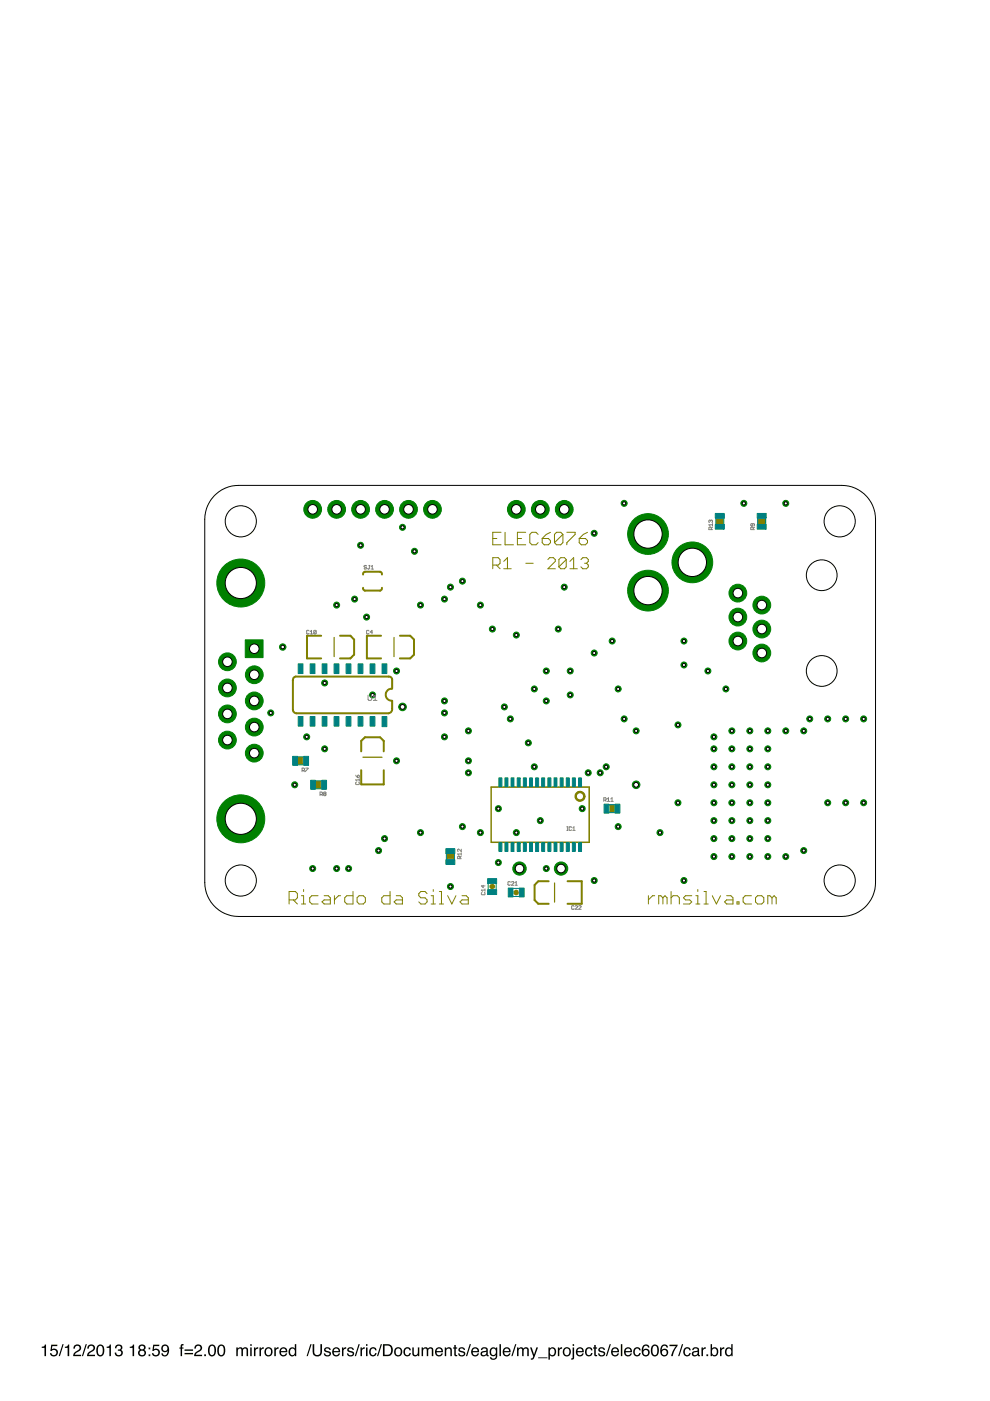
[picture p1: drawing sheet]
<svg xmlns="http://www.w3.org/2000/svg" width="210mm" height="297mm" viewBox="0 0 210 297" stroke-linecap="round" stroke-linejoin="round" font-family="sans-serif">
<path d="M8.8 285.5l.5-.1 .2-.3h.3v2.4h-.4v-1.7h-.6zM10.9 285.1h1.3v.3h-1.1l-.1 .7a.85 .85 0 0 1 1.2 .4 .85 .85 0 0 1-.6 1.1 .85 .85 0 0 1-1-.7h.3a.55 .55 0 0 0 .8 .3 .55 .55 0 0 0 .1-.9 .55 .55 0 0 0-.9 .1h-.2zM13.2 285h.3l-.8 2.5h-.3zM13.8 285.5l.4-.1 .2-.3h.3v2.4h-.4v-1.7h-.5zM15.8 285.2a.81 .81 0 0 1 1.3 .2 .81 .81 0 0 1-.5 1.2l-.8 .6h1.4v.3h-1.7a1.39 1.39 0 0 1 1.1-1.3 .5 .5 0 0 0 .2-.6 .5 .5 0 0 0-.6-.3 .5 .5 0 0 0-.3 .6h-.3zM18.2 285h.2l-.8 2.5h-.2zM18.8 285.2a.81 .81 0 0 1 1.3 .2 .81 .81 0 0 1-.6 1.2l-.7 .6h1.3v.3h-1.7a1.39 1.39 0 0 1 1.1-1.3 .5 .5 0 0 0 .2-.6 .5 .5 0 0 0-.6-.3 .5 .5 0 0 0-.3 .6h-.3zM20.8 285.2a.91 .91 0 0 1 1 .1 .91 .91 0 0 1 .3 1 .9 .9 0 0 1-.3 1.1 .9 .9 0 0 1-1.2-.2 1.91 1.91 0 0 1 .2-2zM21 285.5a1.65 1.65 0 0 0 .1 1.8h.2a1.25 1.25 0 0 0 .2-1.9zM22.6 285.5l.5-.1 .2-.3h.2v2.4h-.3v-1.7h-.6zM24.6 285.2a.72 .72 0 0 1 1.1-.1 .72 .72 0 0 1 0 1.1h-.1a.8 .8 0 0 1 .2 1.2 .8 .8 0 0 1-1.1 .1l-.4-.7h.3a.51 .51 0 0 0 .5 .6 .51 .51 0 0 0 .6-.5 .51 .51 0 0 0-.6-.5l-.1-.3a.45 .45 0 0 0 .6-.3 .45 .45 0 0 0-.3-.5 .45 .45 0 0 0-.5 .2l-.1 .4h-.3zM27.5 285.5l.5-.1 .2-.3h.2v2.4h-.3v-1.7h-.6zM29.7 285.7a.42 .42 0 0 0 .8 0 .42 .42 0 0 0-.8 0zM29.6 286.9a.51 .51 0 0 0 1 0 .51 .51 0 0 0-1 0zM29.5 285.2a.7 .7 0 0 1 1.1 0 .7 .7 0 0 1 0 1 .77 .77 0 0 1 .1 1.2 .77 .77 0 0 1-1.2 0 .77 .77 0 0 1 .2-1.2l-.4-.5zM31.5 285.7h.4v.4h-.4zM31.5 287.2h.4v.3h-.4zM32.5 285.1h1.3v.3h-1.1l-.1 .7a.85 .85 0 0 1 1.2 .4 .85 .85 0 0 1-.5 1.1 .85 .85 0 0 1-1.1-.7h.3a.55 .55 0 0 0 .9 .3 .55 .55 0 0 0 0-.9 .55 .55 0 0 0-.8 .1h-.3zM34.4 285.3a.89 .89 0 0 1 1.1-.1 .89 .89 0 0 1 .4 1 1.04 1.04 0 0 1-1.4 1.3l-.3-.6h.3a.49 .49 0 0 0 .6 .4 .49 .49 0 0 0 .4-.6v-.3a.8 .8 0 0 1-1.1 .1 .8 .8 0 0 1 0-1.2zM34.5 285.9a.55 .55 0 0 0 1.1 0 .55 .55 0 0 0-1.1 0zM38.4 285.1l.5-.1v.2l-.2 .1-.1 .1v.3h.3v.2h-.3v1.6h-.3v-1.6h-.3v-.2h.3zM39.1 286.1h1.8v.3h-1.8zM39.1 286.8h1.8v.3h-1.8zM41.5 285.2a.81 .81 0 0 1 1.3 .2 .81 .81 0 0 1-.6 1.2l-.7 .6h1.3v.3h-1.7a1.39 1.39 0 0 1 1.1-1.3 .5 .5 0 0 0 .2-.6 .5 .5 0 0 0-.6-.3 .5 .5 0 0 0-.3 .6h-.3zM43.3 287.2h.4v.3h-.4zM44.5 285.2a.91 .91 0 0 1 1 .1 .91 .91 0 0 1 .3 1 .9 .9 0 0 1-.4 1.1 .9 .9 0 0 1-1.1-.2 1.91 1.91 0 0 1 .2-2zM44.7 285.5a1.65 1.65 0 0 0 .1 1.8h.1a1.25 1.25 0 0 0 .2-1.9zM46.5 285.2a.91 .91 0 0 1 1 .1 .91 .91 0 0 1 .3 1 .9 .9 0 0 1-.4 1.1 .9 .9 0 0 1-1.2-.2 1.91 1.91 0 0 1 .3-2zM46.6 285.5a1.65 1.65 0 0 0 .1 1.8h.2a1.25 1.25 0 0 0 .2-1.9zM50.1 285.7h.3v.2a.6 .6 0 0 1 1.1 0 .62 .62 0 0 1 .7-.2 .62 .62 0 0 1 .4 .6v1.2h-.3v-1.3a.4 .4 0 0 0-.5-.3 .4 .4 0 0 0-.3 .6v1h-.3v-1.2a.42 .42 0 0 0-.5-.4 .42 .42 0 0 0-.3 .6v1h-.3zM53.1 285.7h.3v1.8h-.3zM53.1 285h.3v.3h-.3zM53.8 285.7h.3v.3l.4-.3 .2-.1v.4a.5 .5 0 0 0-.5 .5v1h-.4zM55 285.7h.3v.3l.3-.3 .3-.1v.4a.5 .5 0 0 0-.6 .5v1h-.3zM56.6 286a.66 .66 0 0 0-.2 .9 .66 .66 0 0 0 .9 .2 .67 .67 0 0 0 .1-.9 .67 .67 0 0 0-.8-.2zM56.3 285.9a.92 .92 0 0 1 1.2 .1 .92 .92 0 0 1 0 1.3 .92 .92 0 0 1-1.2 0l-.2-.7zM58.2 285.7h.3v.3l.3-.3 .3-.1v.4a.5 .5 0 0 0-.6 .5v1h-.3zM59.5 285.9a.85 .85 0 0 1 1-.2 .85 .85 0 0 1 .4 1h-1.3a.53 .53 0 0 0 .4 .6 .53 .53 0 0 0 .6-.4h.3a.9 .9 0 0 1-1.3 .6 .9 .9 0 0 1-.3-1.4zM59.7 286.1l-.1 .4h1l-.3-.6zM61.6 286.1a.64 .64 0 0 0-.1 .9 .64 .64 0 0 0 .9 .1 .64 .64 0 0 0 .1-.8 .64 .64 0 0 0-.9-.2zM61.5 285.8l.7-.1 .3 .2v-.9h.3v2.5h-.3v-.2a.8 .8 0 0 1-1.1 .1 .8 .8 0 0 1-.2-1zM65.8 285h.3l-.8 2.5h-.3zM66.3 285h.3v1.6a.65 .65 0 0 0 .7 .7 .65 .65 0 0 0 .6-.7v-1.6h.4v1.4a1.01 1.01 0 0 1-1 1.2 1.01 1.01 0 0 1-1-1.2zM68.9 285.8a.74 .74 0 0 1 1.2 .4h-.3a.39 .39 0 0 0-.4-.3 .39 .39 0 0 0-.4 .4l.2 .1a.79 .79 0 0 1 1 .7 .8 .8 0 0 1-.9 .5 .8 .8 0 0 1-.6-.7h.2a.45 .45 0 0 0 .5 .4 .45 .45 0 0 0 .4-.4v-.1a.93 .93 0 0 1-1.1-.7zM70.7 285.9a.85 .85 0 0 1 1-.2 .85 .85 0 0 1 .4 1h-1.3a.53 .53 0 0 0 .4 .6 .53 .53 0 0 0 .6-.4h.3a.9 .9 0 0 1-1.3 .6 .9 .9 0 0 1-.3-1.4zM70.9 286.1l-.1 .4h1l-.3-.6zM72.5 285.7h.3v.3l.3-.3 .3-.1v.4a.5 .5 0 0 0-.6 .5v1h-.3zM73.8 285.8a.74 .74 0 0 1 1.2 .4h-.3a.39 .39 0 0 0-.4-.3 .39 .39 0 0 0-.3 .4l.1 .1a.79 .79 0 0 1 1 .7 .8 .8 0 0 1-.9 .5 .8 .8 0 0 1-.6-.7h.3a.45 .45 0 0 0 .4 .4 .45 .45 0 0 0 .5-.4l-.1-.1a.93 .93 0 0 1-1.1-.7zM76 285h.3l-.8 2.5h-.3zM76.4 285.7h.3v.3l.4-.3 .2-.1v.4a.5 .5 0 0 0-.6 .5v1h-.3zM77.6 285.7h.3v1.8h-.3zM77.6 285h.3v.3h-.3zM78.5 285.9a.76 .76 0 0 1 .8-.3 .76 .76 0 0 1 .5 .7h-.3a.51 .51 0 0 0-.6-.3 .51 .51 0 0 0-.3 .7 .49 .49 0 0 0 .3 .6 .49 .49 0 0 0 .6-.4h.3a.83 .83 0 0 1-1 .6 .83 .83 0 0 1-.5-1.1zM80.7 285h.3l-.8 2.5h-.3zM81.5 285.3v1.9h.7a.99 .99 0 0 0 .7-.9 .99 .99 0 0 0-.8-1zM81.2 285h1a1.29 1.29 0 0 1 1.1 1.3 1.29 1.29 0 0 1-1.1 1.2h-1zM84.1 286a.66 .66 0 0 0-.2 .9 .66 .66 0 0 0 .9 .2 .67 .67 0 0 0 .1-.9 .67 .67 0 0 0-.8-.2zM83.8 285.9a.92 .92 0 0 1 1.2 .1 .92 .92 0 0 1 0 1.3 .92 .92 0 0 1-1.2 0l-.2-.7zM85.8 285.9a.76 .76 0 0 1 .8-.3 .76 .76 0 0 1 .5 .7h-.3a.51 .51 0 0 0-.7-.3 .51 .51 0 0 0-.2 .7 .49 .49 0 0 0 .3 .6 .49 .49 0 0 0 .6-.4h.3a.83 .83 0 0 1-1.1 .6 .83 .83 0 0 1-.4-1.1zM87.4 285.7h.3v1.2a.47 .47 0 0 0 .7 .4 .47 .47 0 0 0 .2-.7v-.9h.3v1.8h-.3v-.2a.64 .64 0 0 1-.7 .3 .64 .64 0 0 1-.5-.7zM89.4 285.7h.3v.2a.6 .6 0 0 1 1 0 .62 .62 0 0 1 .8-.2 .62 .62 0 0 1 .4 .6v1.2h-.3v-1.3a.4 .4 0 0 0-.5-.3 .4 .4 0 0 0-.3 .6v1h-.3v-1.2a.42 .42 0 0 0-.6-.4 .42 .42 0 0 0-.2 .6v1h-.3zM92.5 285.9a.85 .85 0 0 1 1-.2 .85 .85 0 0 1 .4 1h-1.3a.53 .53 0 0 0 .4 .6 .53 .53 0 0 0 .6-.4h.3a.9 .9 0 0 1-1.3 .6 .9 .9 0 0 1-.3-1.4zM92.7 286.1l-.1 .4h1l-.3-.6zM94.3 285.7h.3v.2a.66 .66 0 0 1 .8-.2 .66 .66 0 0 1 .4 .6v1.2h-.3v-1.1a.46 .46 0 0 0-.6-.5 .46 .46 0 0 0-.3 .7v.9h-.3zM96.3 285.2h.3v.5h.3v.2h-.3v1.2l.3 .2v.2a.44 .44 0 0 1-.6-.3v-1.3h-.2v-.2h.2zM97.4 285.8a.74 .74 0 0 1 1.2 .4h-.3a.39 .39 0 0 0-.4-.3 .39 .39 0 0 0-.4 .4l.2 .1a.79 .79 0 0 1 .9 .7 .8 .8 0 0 1-.8 .5 .8 .8 0 0 1-.7-.7h.3a.45 .45 0 0 0 .5 .4 .45 .45 0 0 0 .4-.4l-.1-.1a.93 .93 0 0 1-1-.7zM99.6 285h.3l-.9 2.5h-.2zM100.1 285.9a.85 .85 0 0 1 1.1-.2 .85 .85 0 0 1 .4 1h-1.4a.53 .53 0 0 0 .4 .6 .53 .53 0 0 0 .6-.4h.4a.9 .9 0 0 1-1.3 .6 .9 .9 0 0 1-.3-1.4zM100.4 286.1l-.2 .4h1.1l-.4-.6zM102.2 286.9a.44 .44 0 0 0 .6 .4 .44 .44 0 0 0 .2-.7zM102.1 285.9a.8 .8 0 0 1 1.3 .2v1.2h.2v.2h-.3l-.2-.2a.63 .63 0 0 1-.9 .3 .63 .63 0 0 1 0-1l.9-.3a.42 .42 0 0 0-.4-.4 .42 .42 0 0 0-.4 .3h-.3zM104 285.9l.6-.3 .5 .3v-.2h.3v1.7a.81 .81 0 0 1-.6 .9 .81 .81 0 0 1-.9-.5h.3a.53 .53 0 0 0 .7 .2 .53 .53 0 0 0 .2-.7 .8 .8 0 0 1-1 .1 .8 .8 0 0 1-.3-1.1zM104.3 286.1a.65 .65 0 0 0-.2 .8 .65 .65 0 0 0 .8 .3 .64 .64 0 0 0 .2-.9 .64 .64 0 0 0-.8-.2zM105.9 285h.3v2.5h-.3zM106.8 285.9a.85 .85 0 0 1 1-.2 .85 .85 0 0 1 .5 1h-1.4a.53 .53 0 0 0 .4 .6 .53 .53 0 0 0 .6-.4h.3a.9 .9 0 0 1-1.2 .6 .9 .9 0 0 1-.3-1.4zM107.1 286.1l-.2 .4h1l-.3-.6zM109.2 285h.3l-.8 2.5h-.3zM109.6 285.7h.3v.2a.6 .6 0 0 1 1.1 0 .62 .62 0 0 1 .7-.2 .62 .62 0 0 1 .4 .6v1.2h-.3v-1.3a.4 .4 0 0 0-.5-.3 .4 .4 0 0 0-.3 .6v1h-.3v-1.2a.42 .42 0 0 0-.5-.4 .42 .42 0 0 0-.3 .6v1h-.3zM112.4 285.7h.3l.5 1.5 .5-1.5h.4l-.8 2a.61 .61 0 0 1-.8 .6v-.3h.4l.2-.4zM114.1 287.8h2v.2h-2zM116.7 286.1a.71 .71 0 0 0-.1 .8 .71 .71 0 0 0 .7 .4 .72 .72 0 0 0 .3-.8 .72 .72 0 0 0-.7-.6zM116.3 285.7h.3v.2a.75 .75 0 0 1 .9-.2 .75 .75 0 0 1 .4 .9 .78 .78 0 0 1-.3 .9 .78 .78 0 0 1-1-.2v1h-.3zM118.3 285.7h.3v.3l.3-.3 .3-.1v.4a.5 .5 0 0 0-.6 .5v1h-.3zM119.9 286a.66 .66 0 0 0-.2 .9 .66 .66 0 0 0 .9 .2 .67 .67 0 0 0 .1-.9 .67 .67 0 0 0-.8-.2zM119.6 285.9a.92 .92 0 0 1 1.2 .1 .92 .92 0 0 1 0 1.3 .92 .92 0 0 1-1.3 0l-.2-.7zM121.4 285h.3v.4h-.3zM121.4 285.7h.3v2.1a.47 .47 0 0 1-.6 .5v-.3l.3-.1zM122.3 285.9a.85 .85 0 0 1 1.1-.2 .85 .85 0 0 1 .4 1h-1.4a.53 .53 0 0 0 .4 .6 .53 .53 0 0 0 .7-.4h.3a.9 .9 0 0 1-1.3 .6 .9 .9 0 0 1-.3-1.4zM122.6 286.1l-.2 .4h1.1l-.4-.6zM124.3 285.9a.76 .76 0 0 1 .8-.3 .76 .76 0 0 1 .5 .7h-.3a.51 .51 0 0 0-.7-.3 .51 .51 0 0 0-.2 .7 .49 .49 0 0 0 .3 .6 .49 .49 0 0 0 .6-.4h.3a.83 .83 0 0 1-1.1 .6 .83 .83 0 0 1-.4-1.1zM126 285.2h.3v.5h.3v.2h-.3v1.2l.3 .2v.2a.44 .44 0 0 1-.6-.3v-1.3h-.3v-.2h.3zM127 285.8a.74 .74 0 0 1 1.3 .4h-.3a.39 .39 0 0 0-.4-.3 .39 .39 0 0 0-.4 .4l.2 .1a.79 .79 0 0 1 .9 .7 .8 .8 0 0 1-.8 .5 .8 .8 0 0 1-.7-.7h.3a.45 .45 0 0 0 .5 .4 .45 .45 0 0 0 .4-.4l-.1-.1a.93 .93 0 0 1-1-.7zM129.3 285h.2l-.8 2.5h-.2zM129.8 285.9a.85 .85 0 0 1 1-.2 .85 .85 0 0 1 .4 1h-1.3a.53 .53 0 0 0 .4 .6 .53 .53 0 0 0 .6-.4h.3a.9 .9 0 0 1-1.3 .6 .9 .9 0 0 1-.2-1.4zM130.1 286.1l-.2 .4h1l-.3-.6zM131.6 285h.3v2.5h-.3zM132.6 285.9a.85 .85 0 0 1 1-.2 .85 .85 0 0 1 .4 1h-1.4a.53 .53 0 0 0 .4 .6 .53 .53 0 0 0 .7-.4h.3a.9 .9 0 0 1-1.3 .6 .9 .9 0 0 1-.3-1.4zM132.8 286.1l-.1 .4h1l-.4-.6zM134.5 285.9a.76 .76 0 0 1 .8-.3 .76 .76 0 0 1 .5 .7h-.3a.51 .51 0 0 0-.6-.3 .51 .51 0 0 0-.3 .7 .49 .49 0 0 0 .3 .6 .49 .49 0 0 0 .6-.4h.3a.83 .83 0 0 1-1.1 .6 .83 .83 0 0 1-.4-1.1zM136.5 285.2a.73 .73 0 0 1 .7-.1 .73 .73 0 0 1 .5 .6h-.3a.51 .51 0 0 0-.6-.4 .51 .51 0 0 0-.4 .7v.2a.82 .82 0 0 1 1.2 .2 .82 .82 0 0 1-.3 1.2 .82 .82 0 0 1-1.1-.5l-.1-1.2zM136.4 286.8a.55 .55 0 0 0 1.1 0 .55 .55 0 0 0-1.1 0zM138.4 285.2a.91 .91 0 0 1 1 .1 .91 .91 0 0 1 .3 1 .9 .9 0 0 1-.4 1.1 .9 .9 0 0 1-1.1-.2 1.91 1.91 0 0 1 .2-2zM138.6 285.5a1.65 1.65 0 0 0 .1 1.8h.1a1.25 1.25 0 0 0 .2-1.9zM140.4 285.2a.73 .73 0 0 1 .8-.1 .73 .73 0 0 1 .4 .6h-.3a.51 .51 0 0 0-.6-.4 .51 .51 0 0 0-.4 .7v.2a.82 .82 0 0 1 1.2 .2 .82 .82 0 0 1-.3 1.2 .82 .82 0 0 1-1.1-.5l-.1-1.2zM140.3 286.8a.55 .55 0 0 0 1.1 0 .55 .55 0 0 0-1.1 0zM141.9 285.1h1.8v.3l-.8 1.2-.3 .9h-.3l.2-.7 .8-1.4h-1.4zM144.6 285h.2l-.8 2.5h-.2zM145.1 285.9a.76 .76 0 0 1 .8-.3 .76 .76 0 0 1 .5 .7h-.3a.51 .51 0 0 0-.6-.3 .51 .51 0 0 0-.3 .7 .49 .49 0 0 0 .4 .6 .49 .49 0 0 0 .5-.4h.3a.83 .83 0 0 1-1 .6 .83 .83 0 0 1-.5-1.1zM147 286.9a.44 .44 0 0 0 .6 .4 .44 .44 0 0 0 .2-.7zM146.9 285.9a.8 .8 0 0 1 1.3 .2v1.2h.2v.2h-.3l-.2-.2a.63 .63 0 0 1-.9 .3 .63 .63 0 0 1 0-1l.9-.3a.42 .42 0 0 0-.4-.4 .42 .42 0 0 0-.4 .3h-.3zM148.7 285.7h.3v.3l.4-.3 .2-.1v.4a.5 .5 0 0 0-.6 .5v1h-.3zM149.8 287.2h.3v.3h-.3zM150.7 285h.3v.9a.81 .81 0 0 1 1-.1 .81 .81 0 0 1 .3 1 .73 .73 0 0 1-.5 .7 .73 .73 0 0 1-.8-.2v.2h-.3zM151.1 286.1a.64 .64 0 0 0-.1 .8 .64 .64 0 0 0 .9 .2 .65 .65 0 0 0 0-.8 .65 .65 0 0 0-.8-.2zM152.7 285.7h.3v.3l.3-.3 .3-.1v.4a.5 .5 0 0 0-.6 .5v1h-.3zM154.2 286.1a.64 .64 0 0 0-.1 .9 .64 .64 0 0 0 .8 .1 .64 .64 0 0 0 .1-.8 .64 .64 0 0 0-.8-.2zM154.1 285.8l.6-.1 .3 .2v-.9h.3v2.5h-.2v-.2a.8 .8 0 0 1-1.1 .1 .8 .8 0 0 1-.3-1z" fill-rule="evenodd" fill="#000"/>
<circle cx="66.3" cy="108" r="1.88" fill="#008000" stroke="#008000" stroke-width=".21"/>
<circle cx="66.3" cy="108" r="1.02" fill="#fff" stroke="#000" stroke-width=".21"/>
<circle cx="71.4" cy="108" r="1.88" fill="#008000" stroke="#008000" stroke-width=".21"/>
<circle cx="71.4" cy="108" r="1.02" fill="#fff" stroke="#000" stroke-width=".21"/>
<circle cx="76.5" cy="108" r="1.88" fill="#008000" stroke="#008000" stroke-width=".21"/>
<circle cx="76.5" cy="108" r="1.02" fill="#fff" stroke="#000" stroke-width=".21"/>
<circle cx="81.5" cy="108" r="1.88" fill="#008000" stroke="#008000" stroke-width=".21"/>
<circle cx="81.5" cy="108" r="1.02" fill="#fff" stroke="#000" stroke-width=".21"/>
<circle cx="86.6" cy="108" r="1.88" fill="#008000" stroke="#008000" stroke-width=".21"/>
<circle cx="86.6" cy="108" r="1.02" fill="#fff" stroke="#000" stroke-width=".21"/>
<circle cx="91.7" cy="108" r="1.88" fill="#008000" stroke="#008000" stroke-width=".21"/>
<circle cx="91.7" cy="108" r="1.02" fill="#fff" stroke="#000" stroke-width=".21"/>
<path d="M52 135.7h3.8v3.7h-3.8z" fill="#008000" stroke="#008000" stroke-width=".21"/>
<circle cx="53.9" cy="137.5" r="1.02" fill="#fff" stroke="#000" stroke-width=".21"/>
<circle cx="53.9" cy="143.1" r="1.88" fill="#008000" stroke="#008000" stroke-width=".21"/>
<circle cx="53.9" cy="143.1" r="1.02" fill="#fff" stroke="#000" stroke-width=".21"/>
<circle cx="53.9" cy="148.6" r="1.88" fill="#008000" stroke="#008000" stroke-width=".21"/>
<circle cx="53.9" cy="148.6" r="1.02" fill="#fff" stroke="#000" stroke-width=".21"/>
<circle cx="53.9" cy="154.2" r="1.88" fill="#008000" stroke="#008000" stroke-width=".21"/>
<circle cx="53.9" cy="154.2" r="1.02" fill="#fff" stroke="#000" stroke-width=".21"/>
<circle cx="53.9" cy="159.7" r="1.88" fill="#008000" stroke="#008000" stroke-width=".21"/>
<circle cx="53.9" cy="159.7" r="1.02" fill="#fff" stroke="#000" stroke-width=".21"/>
<circle cx="48.2" cy="140.3" r="1.88" fill="#008000" stroke="#008000" stroke-width=".21"/>
<circle cx="48.2" cy="140.3" r="1.02" fill="#fff" stroke="#000" stroke-width=".21"/>
<circle cx="48.2" cy="145.9" r="1.88" fill="#008000" stroke="#008000" stroke-width=".21"/>
<circle cx="48.2" cy="145.9" r="1.02" fill="#fff" stroke="#000" stroke-width=".21"/>
<circle cx="48.2" cy="151.4" r="1.88" fill="#008000" stroke="#008000" stroke-width=".21"/>
<circle cx="48.2" cy="151.4" r="1.02" fill="#fff" stroke="#000" stroke-width=".21"/>
<circle cx="48.2" cy="156.9" r="1.88" fill="#008000" stroke="#008000" stroke-width=".21"/>
<circle cx="48.2" cy="156.9" r="1.02" fill="#fff" stroke="#000" stroke-width=".21"/>
<circle cx="51.1" cy="123.6" r="5.1" fill="#008000" stroke="#008000" stroke-width=".21"/>
<circle cx="51.1" cy="123.6" r="3.3" fill="#fff" stroke="#000" stroke-width=".21"/>
<circle cx="51.1" cy="173.6" r="5.1" fill="#008000" stroke="#008000" stroke-width=".21"/>
<circle cx="51.1" cy="173.6" r="3.3" fill="#fff" stroke="#000" stroke-width=".21"/>
<circle cx="109.5" cy="108" r="1.88" fill="#008000" stroke="#008000" stroke-width=".21"/>
<circle cx="109.5" cy="108" r="1.02" fill="#fff" stroke="#000" stroke-width=".21"/>
<circle cx="114.6" cy="108" r="1.88" fill="#008000" stroke="#008000" stroke-width=".21"/>
<circle cx="114.6" cy="108" r="1.02" fill="#fff" stroke="#000" stroke-width=".21"/>
<circle cx="119.6" cy="108" r="1.88" fill="#008000" stroke="#008000" stroke-width=".21"/>
<circle cx="119.6" cy="108" r="1.02" fill="#fff" stroke="#000" stroke-width=".21"/>
<circle cx="137.4" cy="125.2" r="4.3" fill="#008000" stroke="#008000" stroke-width=".21"/>
<circle cx="137.4" cy="125.2" r="3" fill="#fff" stroke="#000" stroke-width=".21"/>
<circle cx="137.4" cy="113.2" r="4.3" fill="#008000" stroke="#008000" stroke-width=".21"/>
<circle cx="137.4" cy="113.2" r="3" fill="#fff" stroke="#000" stroke-width=".21"/>
<circle cx="146.8" cy="119.2" r="4.3" fill="#008000" stroke="#008000" stroke-width=".21"/>
<circle cx="146.8" cy="119.2" r="3" fill="#fff" stroke="#000" stroke-width=".21"/>
<circle cx="156.4" cy="125.8" r="1.88" fill="#008000" stroke="#008000" stroke-width=".21"/>
<circle cx="156.4" cy="125.8" r="1.02" fill="#fff" stroke="#000" stroke-width=".21"/>
<circle cx="161.5" cy="128.3" r="1.88" fill="#008000" stroke="#008000" stroke-width=".21"/>
<circle cx="161.5" cy="128.3" r="1.02" fill="#fff" stroke="#000" stroke-width=".21"/>
<circle cx="156.4" cy="130.8" r="1.88" fill="#008000" stroke="#008000" stroke-width=".21"/>
<circle cx="156.4" cy="130.8" r="1.02" fill="#fff" stroke="#000" stroke-width=".21"/>
<circle cx="161.5" cy="133.4" r="1.88" fill="#008000" stroke="#008000" stroke-width=".21"/>
<circle cx="161.5" cy="133.4" r="1.02" fill="#fff" stroke="#000" stroke-width=".21"/>
<circle cx="156.4" cy="135.9" r="1.88" fill="#008000" stroke="#008000" stroke-width=".21"/>
<circle cx="156.4" cy="135.9" r="1.02" fill="#fff" stroke="#000" stroke-width=".21"/>
<circle cx="161.5" cy="138.5" r="1.88" fill="#008000" stroke="#008000" stroke-width=".21"/>
<circle cx="161.5" cy="138.5" r="1.02" fill="#fff" stroke="#000" stroke-width=".21"/>
<circle cx="119" cy="184.1" r="1.41" fill="#008000" stroke="#008000" stroke-width=".21"/>
<circle cx="119" cy="184.2" r=".91" fill="#fff" stroke="#000" stroke-width=".21"/>
<circle cx="110.2" cy="184.1" r="1.41" fill="#008000" stroke="#008000" stroke-width=".21"/>
<circle cx="110.2" cy="184.2" r=".91" fill="#fff" stroke="#000" stroke-width=".21"/>
<circle cx="134.9" cy="166.4" r=".8" fill="#008000" stroke="#008000" stroke-width=".21"/>
<circle cx="134.9" cy="166.4" r=".51" fill="#fff" stroke="#000" stroke-width=".21"/>
<circle cx="85.3" cy="149.9" r=".8" fill="#008000" stroke="#008000" stroke-width=".21"/>
<circle cx="85.3" cy="149.9" r=".51" fill="#fff" stroke="#000" stroke-width=".21"/>
<circle cx="95.5" cy="188" r=".64" fill="#008000" stroke="#008000" stroke-width=".21"/>
<circle cx="95.5" cy="188" r=".34" fill="#fff" stroke="#000" stroke-width=".21"/>
<circle cx="162.8" cy="177.8" r=".64" fill="#008000" stroke="#008000" stroke-width=".21"/>
<circle cx="162.8" cy="177.8" r=".34" fill="#fff" stroke="#000" stroke-width=".21"/>
<circle cx="162.8" cy="174" r=".64" fill="#008000" stroke="#008000" stroke-width=".21"/>
<circle cx="162.8" cy="174" r=".34" fill="#fff" stroke="#000" stroke-width=".21"/>
<circle cx="162.8" cy="166.4" r=".64" fill="#008000" stroke="#008000" stroke-width=".21"/>
<circle cx="162.8" cy="166.4" r=".34" fill="#fff" stroke="#000" stroke-width=".21"/>
<circle cx="162.8" cy="170.2" r=".64" fill="#008000" stroke="#008000" stroke-width=".21"/>
<circle cx="162.8" cy="170.2" r=".34" fill="#fff" stroke="#000" stroke-width=".21"/>
<circle cx="162.8" cy="162.6" r=".64" fill="#008000" stroke="#008000" stroke-width=".21"/>
<circle cx="162.8" cy="162.6" r=".34" fill="#fff" stroke="#000" stroke-width=".21"/>
<circle cx="162.8" cy="158.8" r=".64" fill="#008000" stroke="#008000" stroke-width=".21"/>
<circle cx="162.8" cy="158.8" r=".34" fill="#fff" stroke="#000" stroke-width=".21"/>
<circle cx="183.1" cy="152.4" r=".64" fill="#008000" stroke="#008000" stroke-width=".21"/>
<circle cx="183.1" cy="152.4" r=".34" fill="#fff" stroke="#000" stroke-width=".21"/>
<circle cx="179.3" cy="152.4" r=".64" fill="#008000" stroke="#008000" stroke-width=".21"/>
<circle cx="179.3" cy="152.4" r=".34" fill="#fff" stroke="#000" stroke-width=".21"/>
<circle cx="175.5" cy="152.4" r=".64" fill="#008000" stroke="#008000" stroke-width=".21"/>
<circle cx="175.5" cy="152.4" r=".34" fill="#fff" stroke="#000" stroke-width=".21"/>
<circle cx="171.7" cy="152.4" r=".64" fill="#008000" stroke="#008000" stroke-width=".21"/>
<circle cx="171.7" cy="152.4" r=".34" fill="#fff" stroke="#000" stroke-width=".21"/>
<circle cx="170.4" cy="155" r=".64" fill="#008000" stroke="#008000" stroke-width=".21"/>
<circle cx="170.4" cy="155" r=".34" fill="#fff" stroke="#000" stroke-width=".21"/>
<circle cx="166.6" cy="155" r=".64" fill="#008000" stroke="#008000" stroke-width=".21"/>
<circle cx="166.6" cy="155" r=".34" fill="#fff" stroke="#000" stroke-width=".21"/>
<circle cx="162.8" cy="155" r=".64" fill="#008000" stroke="#008000" stroke-width=".21"/>
<circle cx="162.8" cy="155" r=".34" fill="#fff" stroke="#000" stroke-width=".21"/>
<circle cx="159" cy="155" r=".64" fill="#008000" stroke="#008000" stroke-width=".21"/>
<circle cx="159" cy="155" r=".34" fill="#fff" stroke="#000" stroke-width=".21"/>
<circle cx="155.2" cy="155" r=".64" fill="#008000" stroke="#008000" stroke-width=".21"/>
<circle cx="155.2" cy="155" r=".34" fill="#fff" stroke="#000" stroke-width=".21"/>
<circle cx="151.4" cy="177.8" r=".64" fill="#008000" stroke="#008000" stroke-width=".21"/>
<circle cx="151.4" cy="177.8" r=".34" fill="#fff" stroke="#000" stroke-width=".21"/>
<circle cx="151.4" cy="174" r=".64" fill="#008000" stroke="#008000" stroke-width=".21"/>
<circle cx="151.4" cy="174" r=".34" fill="#fff" stroke="#000" stroke-width=".21"/>
<circle cx="151.4" cy="166.4" r=".64" fill="#008000" stroke="#008000" stroke-width=".21"/>
<circle cx="151.4" cy="166.4" r=".34" fill="#fff" stroke="#000" stroke-width=".21"/>
<circle cx="151.4" cy="170.2" r=".64" fill="#008000" stroke="#008000" stroke-width=".21"/>
<circle cx="151.4" cy="170.2" r=".34" fill="#fff" stroke="#000" stroke-width=".21"/>
<circle cx="151.4" cy="162.6" r=".64" fill="#008000" stroke="#008000" stroke-width=".21"/>
<circle cx="151.4" cy="162.6" r=".34" fill="#fff" stroke="#000" stroke-width=".21"/>
<circle cx="151.4" cy="158.8" r=".64" fill="#008000" stroke="#008000" stroke-width=".21"/>
<circle cx="151.4" cy="158.8" r=".34" fill="#fff" stroke="#000" stroke-width=".21"/>
<circle cx="151.4" cy="181.6" r=".64" fill="#008000" stroke="#008000" stroke-width=".21"/>
<circle cx="151.4" cy="181.6" r=".34" fill="#fff" stroke="#000" stroke-width=".21"/>
<circle cx="155.2" cy="181.6" r=".64" fill="#008000" stroke="#008000" stroke-width=".21"/>
<circle cx="155.2" cy="181.6" r=".34" fill="#fff" stroke="#000" stroke-width=".21"/>
<circle cx="159" cy="181.6" r=".64" fill="#008000" stroke="#008000" stroke-width=".21"/>
<circle cx="159" cy="181.6" r=".34" fill="#fff" stroke="#000" stroke-width=".21"/>
<circle cx="162.8" cy="181.6" r=".64" fill="#008000" stroke="#008000" stroke-width=".21"/>
<circle cx="162.8" cy="181.6" r=".34" fill="#fff" stroke="#000" stroke-width=".21"/>
<circle cx="166.6" cy="181.6" r=".64" fill="#008000" stroke="#008000" stroke-width=".21"/>
<circle cx="166.6" cy="181.6" r=".34" fill="#fff" stroke="#000" stroke-width=".21"/>
<circle cx="159" cy="177.8" r=".64" fill="#008000" stroke="#008000" stroke-width=".21"/>
<circle cx="159" cy="177.8" r=".34" fill="#fff" stroke="#000" stroke-width=".21"/>
<circle cx="159" cy="174" r=".64" fill="#008000" stroke="#008000" stroke-width=".21"/>
<circle cx="159" cy="174" r=".34" fill="#fff" stroke="#000" stroke-width=".21"/>
<circle cx="159" cy="166.4" r=".64" fill="#008000" stroke="#008000" stroke-width=".21"/>
<circle cx="159" cy="166.4" r=".34" fill="#fff" stroke="#000" stroke-width=".21"/>
<circle cx="159" cy="170.2" r=".64" fill="#008000" stroke="#008000" stroke-width=".21"/>
<circle cx="159" cy="170.2" r=".34" fill="#fff" stroke="#000" stroke-width=".21"/>
<circle cx="159" cy="162.6" r=".64" fill="#008000" stroke="#008000" stroke-width=".21"/>
<circle cx="159" cy="162.6" r=".34" fill="#fff" stroke="#000" stroke-width=".21"/>
<circle cx="159" cy="158.8" r=".64" fill="#008000" stroke="#008000" stroke-width=".21"/>
<circle cx="159" cy="158.8" r=".34" fill="#fff" stroke="#000" stroke-width=".21"/>
<circle cx="155.2" cy="177.8" r=".64" fill="#008000" stroke="#008000" stroke-width=".21"/>
<circle cx="155.2" cy="177.8" r=".34" fill="#fff" stroke="#000" stroke-width=".21"/>
<circle cx="155.2" cy="174" r=".64" fill="#008000" stroke="#008000" stroke-width=".21"/>
<circle cx="155.2" cy="174" r=".34" fill="#fff" stroke="#000" stroke-width=".21"/>
<circle cx="155.2" cy="166.4" r=".64" fill="#008000" stroke="#008000" stroke-width=".21"/>
<circle cx="155.2" cy="166.4" r=".34" fill="#fff" stroke="#000" stroke-width=".21"/>
<circle cx="155.2" cy="170.2" r=".64" fill="#008000" stroke="#008000" stroke-width=".21"/>
<circle cx="155.2" cy="170.2" r=".34" fill="#fff" stroke="#000" stroke-width=".21"/>
<circle cx="155.2" cy="162.6" r=".64" fill="#008000" stroke="#008000" stroke-width=".21"/>
<circle cx="155.2" cy="162.6" r=".34" fill="#fff" stroke="#000" stroke-width=".21"/>
<circle cx="155.2" cy="158.8" r=".64" fill="#008000" stroke="#008000" stroke-width=".21"/>
<circle cx="155.2" cy="158.8" r=".34" fill="#fff" stroke="#000" stroke-width=".21"/>
<circle cx="183.1" cy="170.2" r=".64" fill="#008000" stroke="#008000" stroke-width=".21"/>
<circle cx="183.1" cy="170.2" r=".34" fill="#fff" stroke="#000" stroke-width=".21"/>
<circle cx="179.3" cy="170.2" r=".64" fill="#008000" stroke="#008000" stroke-width=".21"/>
<circle cx="179.3" cy="170.2" r=".34" fill="#fff" stroke="#000" stroke-width=".21"/>
<circle cx="175.5" cy="170.2" r=".64" fill="#008000" stroke="#008000" stroke-width=".21"/>
<circle cx="175.5" cy="170.2" r=".34" fill="#fff" stroke="#000" stroke-width=".21"/>
<circle cx="170.4" cy="180.3" r=".64" fill="#008000" stroke="#008000" stroke-width=".21"/>
<circle cx="170.4" cy="180.3" r=".34" fill="#fff" stroke="#000" stroke-width=".21"/>
<circle cx="145" cy="135.9" r=".64" fill="#008000" stroke="#008000" stroke-width=".21"/>
<circle cx="145" cy="135.9" r=".34" fill="#fff" stroke="#000" stroke-width=".21"/>
<circle cx="145" cy="141" r=".64" fill="#008000" stroke="#008000" stroke-width=".21"/>
<circle cx="145" cy="141" r=".34" fill="#fff" stroke="#000" stroke-width=".21"/>
<circle cx="109.5" cy="176.5" r=".64" fill="#008000" stroke="#008000" stroke-width=".21"/>
<circle cx="109.5" cy="176.5" r=".34" fill="#fff" stroke="#000" stroke-width=".21"/>
<circle cx="126" cy="186.7" r=".64" fill="#008000" stroke="#008000" stroke-width=".21"/>
<circle cx="126" cy="186.7" r=".34" fill="#fff" stroke="#000" stroke-width=".21"/>
<circle cx="99.3" cy="163.9" r=".64" fill="#008000" stroke="#008000" stroke-width=".21"/>
<circle cx="99.3" cy="163.9" r=".34" fill="#fff" stroke="#000" stroke-width=".21"/>
<circle cx="99.3" cy="161.3" r=".64" fill="#008000" stroke="#008000" stroke-width=".21"/>
<circle cx="99.3" cy="161.3" r=".34" fill="#fff" stroke="#000" stroke-width=".21"/>
<circle cx="94.2" cy="148.6" r=".64" fill="#008000" stroke="#008000" stroke-width=".21"/>
<circle cx="94.2" cy="148.6" r=".34" fill="#fff" stroke="#000" stroke-width=".21"/>
<circle cx="104.4" cy="133.4" r=".64" fill="#008000" stroke="#008000" stroke-width=".21"/>
<circle cx="104.4" cy="133.4" r=".34" fill="#fff" stroke="#000" stroke-width=".21"/>
<circle cx="77.7" cy="130.8" r=".64" fill="#008000" stroke="#008000" stroke-width=".21"/>
<circle cx="77.7" cy="130.8" r=".34" fill="#fff" stroke="#000" stroke-width=".21"/>
<circle cx="75.2" cy="127" r=".64" fill="#008000" stroke="#008000" stroke-width=".21"/>
<circle cx="75.2" cy="127" r=".34" fill="#fff" stroke="#000" stroke-width=".21"/>
<circle cx="132.3" cy="152.4" r=".64" fill="#008000" stroke="#008000" stroke-width=".21"/>
<circle cx="132.3" cy="152.4" r=".34" fill="#fff" stroke="#000" stroke-width=".21"/>
<circle cx="129.8" cy="135.9" r=".64" fill="#008000" stroke="#008000" stroke-width=".21"/>
<circle cx="129.8" cy="135.9" r=".34" fill="#fff" stroke="#000" stroke-width=".21"/>
<circle cx="126" cy="138.5" r=".64" fill="#008000" stroke="#008000" stroke-width=".21"/>
<circle cx="126" cy="138.5" r=".34" fill="#fff" stroke="#000" stroke-width=".21"/>
<circle cx="101.9" cy="128.3" r=".64" fill="#008000" stroke="#008000" stroke-width=".21"/>
<circle cx="101.9" cy="128.3" r=".34" fill="#fff" stroke="#000" stroke-width=".21"/>
<circle cx="119.6" cy="124.5" r=".64" fill="#008000" stroke="#008000" stroke-width=".21"/>
<circle cx="119.6" cy="124.5" r=".34" fill="#fff" stroke="#000" stroke-width=".21"/>
<circle cx="124.7" cy="163.9" r=".64" fill="#008000" stroke="#008000" stroke-width=".21"/>
<circle cx="124.7" cy="163.9" r=".34" fill="#fff" stroke="#000" stroke-width=".21"/>
<circle cx="120.9" cy="142.3" r=".64" fill="#008000" stroke="#008000" stroke-width=".21"/>
<circle cx="120.9" cy="142.3" r=".34" fill="#fff" stroke="#000" stroke-width=".21"/>
<circle cx="115.8" cy="142.3" r=".64" fill="#008000" stroke="#008000" stroke-width=".21"/>
<circle cx="115.8" cy="142.3" r=".34" fill="#fff" stroke="#000" stroke-width=".21"/>
<circle cx="120.9" cy="147.3" r=".64" fill="#008000" stroke="#008000" stroke-width=".21"/>
<circle cx="120.9" cy="147.3" r=".34" fill="#fff" stroke="#000" stroke-width=".21"/>
<circle cx="68.8" cy="158.8" r=".64" fill="#008000" stroke="#008000" stroke-width=".21"/>
<circle cx="68.8" cy="158.8" r=".34" fill="#fff" stroke="#000" stroke-width=".21"/>
<circle cx="73.9" cy="184.2" r=".64" fill="#008000" stroke="#008000" stroke-width=".21"/>
<circle cx="73.9" cy="184.1" r=".34" fill="#fff" stroke="#000" stroke-width=".21"/>
<circle cx="71.4" cy="184.2" r=".64" fill="#008000" stroke="#008000" stroke-width=".21"/>
<circle cx="71.4" cy="184.1" r=".34" fill="#fff" stroke="#000" stroke-width=".21"/>
<circle cx="66.3" cy="184.2" r=".64" fill="#008000" stroke="#008000" stroke-width=".21"/>
<circle cx="66.3" cy="184.1" r=".34" fill="#fff" stroke="#000" stroke-width=".21"/>
<circle cx="87.9" cy="116.9" r=".64" fill="#008000" stroke="#008000" stroke-width=".21"/>
<circle cx="87.9" cy="116.9" r=".34" fill="#fff" stroke="#000" stroke-width=".21"/>
<circle cx="84.1" cy="142.3" r=".64" fill="#008000" stroke="#008000" stroke-width=".21"/>
<circle cx="84.1" cy="142.3" r=".34" fill="#fff" stroke="#000" stroke-width=".21"/>
<circle cx="101.9" cy="176.5" r=".64" fill="#008000" stroke="#008000" stroke-width=".21"/>
<circle cx="101.9" cy="176.5" r=".34" fill="#fff" stroke="#000" stroke-width=".21"/>
<circle cx="59.9" cy="137.2" r=".68" fill="#008000" stroke="#008000" stroke-width=".21"/>
<circle cx="59.9" cy="137.2" r=".38" fill="#fff" stroke="#000" stroke-width=".21"/>
<circle cx="143.7" cy="153.7" r=".64" fill="#008000" stroke="#008000" stroke-width=".21"/>
<circle cx="143.7" cy="153.7" r=".34" fill="#fff" stroke="#000" stroke-width=".21"/>
<circle cx="94.2" cy="151.2" r=".64" fill="#008000" stroke="#008000" stroke-width=".21"/>
<circle cx="94.2" cy="151.2" r=".34" fill="#fff" stroke="#000" stroke-width=".21"/>
<circle cx="57.4" cy="151.2" r=".64" fill="#008000" stroke="#008000" stroke-width=".21"/>
<circle cx="57.4" cy="151.2" r=".34" fill="#fff" stroke="#000" stroke-width=".21"/>
<circle cx="151.4" cy="156.2" r=".64" fill="#008000" stroke="#008000" stroke-width=".21"/>
<circle cx="151.4" cy="156.2" r=".34" fill="#fff" stroke="#000" stroke-width=".21"/>
<circle cx="115.8" cy="148.6" r=".64" fill="#008000" stroke="#008000" stroke-width=".21"/>
<circle cx="115.8" cy="148.6" r=".34" fill="#fff" stroke="#000" stroke-width=".21"/>
<circle cx="71.4" cy="128.3" r=".64" fill="#008000" stroke="#008000" stroke-width=".21"/>
<circle cx="71.4" cy="128.3" r=".34" fill="#fff" stroke="#000" stroke-width=".21"/>
<circle cx="85.3" cy="111.8" r=".64" fill="#008000" stroke="#008000" stroke-width=".21"/>
<circle cx="85.3" cy="111.8" r=".34" fill="#fff" stroke="#000" stroke-width=".21"/>
<circle cx="94.2" cy="127" r=".64" fill="#008000" stroke="#008000" stroke-width=".21"/>
<circle cx="94.2" cy="127" r=".34" fill="#fff" stroke="#000" stroke-width=".21"/>
<circle cx="113.3" cy="146.1" r=".64" fill="#008000" stroke="#008000" stroke-width=".21"/>
<circle cx="113.3" cy="146.1" r=".34" fill="#fff" stroke="#000" stroke-width=".21"/>
<circle cx="95.5" cy="124.5" r=".64" fill="#008000" stroke="#008000" stroke-width=".21"/>
<circle cx="95.5" cy="124.5" r=".34" fill="#fff" stroke="#000" stroke-width=".21"/>
<circle cx="89.2" cy="128.3" r=".64" fill="#008000" stroke="#008000" stroke-width=".21"/>
<circle cx="89.2" cy="128.3" r=".34" fill="#fff" stroke="#000" stroke-width=".21"/>
<circle cx="76.5" cy="115.6" r=".64" fill="#008000" stroke="#008000" stroke-width=".21"/>
<circle cx="76.5" cy="115.6" r=".34" fill="#fff" stroke="#000" stroke-width=".21"/>
<circle cx="166.6" cy="106.7" r=".64" fill="#008000" stroke="#008000" stroke-width=".21"/>
<circle cx="166.6" cy="106.7" r=".34" fill="#fff" stroke="#000" stroke-width=".21"/>
<circle cx="139.9" cy="176.5" r=".64" fill="#008000" stroke="#008000" stroke-width=".21"/>
<circle cx="139.9" cy="176.5" r=".34" fill="#fff" stroke="#000" stroke-width=".21"/>
<circle cx="131.1" cy="146.1" r=".64" fill="#008000" stroke="#008000" stroke-width=".21"/>
<circle cx="131.1" cy="146.1" r=".34" fill="#fff" stroke="#000" stroke-width=".21"/>
<circle cx="118.4" cy="133.4" r=".64" fill="#008000" stroke="#008000" stroke-width=".21"/>
<circle cx="118.4" cy="133.4" r=".34" fill="#fff" stroke="#000" stroke-width=".21"/>
<circle cx="134.9" cy="155" r=".64" fill="#008000" stroke="#008000" stroke-width=".21"/>
<circle cx="134.9" cy="155" r=".34" fill="#fff" stroke="#000" stroke-width=".21"/>
<circle cx="89.2" cy="176.5" r=".64" fill="#008000" stroke="#008000" stroke-width=".21"/>
<circle cx="89.2" cy="176.5" r=".34" fill="#fff" stroke="#000" stroke-width=".21"/>
<circle cx="84.1" cy="161.3" r=".64" fill="#008000" stroke="#008000" stroke-width=".21"/>
<circle cx="84.1" cy="161.3" r=".34" fill="#fff" stroke="#000" stroke-width=".21"/>
<circle cx="143.7" cy="170.2" r=".64" fill="#008000" stroke="#008000" stroke-width=".21"/>
<circle cx="143.7" cy="170.2" r=".34" fill="#fff" stroke="#000" stroke-width=".21"/>
<circle cx="145" cy="186.7" r=".64" fill="#008000" stroke="#008000" stroke-width=".21"/>
<circle cx="145" cy="186.7" r=".34" fill="#fff" stroke="#000" stroke-width=".21"/>
<circle cx="127.3" cy="163.9" r=".64" fill="#008000" stroke="#008000" stroke-width=".21"/>
<circle cx="127.3" cy="163.9" r=".34" fill="#fff" stroke="#000" stroke-width=".21"/>
<circle cx="106.9" cy="149.9" r=".64" fill="#008000" stroke="#008000" stroke-width=".21"/>
<circle cx="106.9" cy="149.9" r=".34" fill="#fff" stroke="#000" stroke-width=".21"/>
<circle cx="128.5" cy="162.6" r=".64" fill="#008000" stroke="#008000" stroke-width=".21"/>
<circle cx="128.5" cy="162.6" r=".34" fill="#fff" stroke="#000" stroke-width=".21"/>
<circle cx="108.2" cy="152.4" r=".64" fill="#008000" stroke="#008000" stroke-width=".21"/>
<circle cx="108.2" cy="152.4" r=".34" fill="#fff" stroke="#000" stroke-width=".21"/>
<circle cx="68.8" cy="144.8" r=".64" fill="#008000" stroke="#008000" stroke-width=".21"/>
<circle cx="68.8" cy="144.8" r=".34" fill="#fff" stroke="#000" stroke-width=".21"/>
<circle cx="79" cy="147.3" r=".64" fill="#008000" stroke="#008000" stroke-width=".21"/>
<circle cx="79" cy="147.3" r=".34" fill="#fff" stroke="#000" stroke-width=".21"/>
<circle cx="80.3" cy="180.3" r=".64" fill="#008000" stroke="#008000" stroke-width=".21"/>
<circle cx="80.3" cy="180.3" r=".34" fill="#fff" stroke="#000" stroke-width=".21"/>
<circle cx="65" cy="156.2" r=".64" fill="#008000" stroke="#008000" stroke-width=".21"/>
<circle cx="65" cy="156.2" r=".34" fill="#fff" stroke="#000" stroke-width=".21"/>
<circle cx="62.5" cy="166.4" r=".64" fill="#008000" stroke="#008000" stroke-width=".21"/>
<circle cx="62.5" cy="166.4" r=".34" fill="#fff" stroke="#000" stroke-width=".21"/>
<circle cx="81.5" cy="177.8" r=".64" fill="#008000" stroke="#008000" stroke-width=".21"/>
<circle cx="81.5" cy="177.8" r=".34" fill="#fff" stroke="#000" stroke-width=".21"/>
<circle cx="94.2" cy="156.2" r=".64" fill="#008000" stroke="#008000" stroke-width=".21"/>
<circle cx="94.2" cy="156.2" r=".34" fill="#fff" stroke="#000" stroke-width=".21"/>
<circle cx="99.3" cy="155" r=".64" fill="#008000" stroke="#008000" stroke-width=".21"/>
<circle cx="99.3" cy="155" r=".34" fill="#fff" stroke="#000" stroke-width=".21"/>
<circle cx="157.7" cy="106.7" r=".64" fill="#008000" stroke="#008000" stroke-width=".21"/>
<circle cx="157.7" cy="106.7" r=".34" fill="#fff" stroke="#000" stroke-width=".21"/>
<circle cx="114.6" cy="174" r=".64" fill="#008000" stroke="#008000" stroke-width=".21"/>
<circle cx="114.6" cy="174" r=".34" fill="#fff" stroke="#000" stroke-width=".21"/>
<circle cx="105.7" cy="182.9" r=".64" fill="#008000" stroke="#008000" stroke-width=".21"/>
<circle cx="105.7" cy="182.9" r=".34" fill="#fff" stroke="#000" stroke-width=".21"/>
<circle cx="115.8" cy="184.2" r=".64" fill="#008000" stroke="#008000" stroke-width=".21"/>
<circle cx="115.8" cy="184.1" r=".34" fill="#fff" stroke="#000" stroke-width=".21"/>
<circle cx="112" cy="157.5" r=".64" fill="#008000" stroke="#008000" stroke-width=".21"/>
<circle cx="112" cy="157.5" r=".34" fill="#fff" stroke="#000" stroke-width=".21"/>
<circle cx="113.3" cy="162.6" r=".64" fill="#008000" stroke="#008000" stroke-width=".21"/>
<circle cx="113.3" cy="162.6" r=".34" fill="#fff" stroke="#000" stroke-width=".21"/>
<circle cx="131.1" cy="175.3" r=".64" fill="#008000" stroke="#008000" stroke-width=".21"/>
<circle cx="131.1" cy="175.3" r=".34" fill="#fff" stroke="#000" stroke-width=".21"/>
<circle cx="105.7" cy="171.5" r=".64" fill="#008000" stroke="#008000" stroke-width=".21"/>
<circle cx="105.7" cy="171.4" r=".34" fill="#fff" stroke="#000" stroke-width=".21"/>
<circle cx="123.4" cy="171.5" r=".64" fill="#008000" stroke="#008000" stroke-width=".21"/>
<circle cx="123.4" cy="171.4" r=".34" fill="#fff" stroke="#000" stroke-width=".21"/>
<circle cx="98" cy="175.3" r=".64" fill="#008000" stroke="#008000" stroke-width=".21"/>
<circle cx="98" cy="175.3" r=".34" fill="#fff" stroke="#000" stroke-width=".21"/>
<circle cx="150.1" cy="142.3" r=".64" fill="#008000" stroke="#008000" stroke-width=".21"/>
<circle cx="150.1" cy="142.3" r=".34" fill="#fff" stroke="#000" stroke-width=".21"/>
<circle cx="153.9" cy="146.1" r=".64" fill="#008000" stroke="#008000" stroke-width=".21"/>
<circle cx="153.9" cy="146.1" r=".34" fill="#fff" stroke="#000" stroke-width=".21"/>
<circle cx="109.5" cy="134.6" r=".64" fill="#008000" stroke="#008000" stroke-width=".21"/>
<circle cx="109.5" cy="134.6" r=".34" fill="#fff" stroke="#000" stroke-width=".21"/>
<circle cx="98" cy="123.2" r=".64" fill="#008000" stroke="#008000" stroke-width=".21"/>
<circle cx="98" cy="123.2" r=".34" fill="#fff" stroke="#000" stroke-width=".21"/>
<circle cx="126" cy="113.1" r=".64" fill="#008000" stroke="#008000" stroke-width=".21"/>
<circle cx="126" cy="113.1" r=".34" fill="#fff" stroke="#000" stroke-width=".21"/>
<circle cx="132.3" cy="106.7" r=".64" fill="#008000" stroke="#008000" stroke-width=".21"/>
<circle cx="132.3" cy="106.7" r=".34" fill="#fff" stroke="#000" stroke-width=".21"/>
<g fill="none" stroke="#808000" stroke-width=".21">
<path d="M104.5 119.8h1.1l.4-.4v-.8l-.4-.4h-1.1v2.4M104.5 114.2h.8M105.2 119.8l.8 .8M106.2 112.9h-1.7v2.6h1.7M106.8 119l.8-.8v2.4M107.1 112.9v2.6h1.8M109.7 114.2h.9M111.5 112.9h-1.8v2.6h1.8M111.5 119.4h1.6M114.1 113.3l-.5-.4h-.8l-.5 .4v1.8l.5 .4h.8l.5-.4M115 114.2h1.3l.4 .4v.5l-.4 .4h-.9l-.4-.4zM116.2 118.6l.3-.4h.8l.4 .4v.4l-1.5 1.6h1.5"/>
<path d="M116.7 112.9l-.9 .4-.8 .9M119.3 113.3l-.4-.4h-.9l-.4 .4v1.8M119.3 113.3v1.8l-.4 .4h-.9l-.4-.4M119.3 113.3l-1.7 1.8M120.1 118.6l-.4-.4h-.8l-.4 .4v1.6M120.1 118.6v1.6l-.4 .4h-.8l-.4-.4M120.1 118.6l-1.6 1.6M120.2 112.9h1.7v.4l-1.7 1.8v.4M120.8 119l.8-.8v2.4M122.8 114.2h1.3l.5 .4v.5l-.5 .4h-.8l-.5-.4zM123.2 118.6l.4-.4h.8l.3 .4v.4l-.3 .4M124 119.4h.4"/>
<path d="M124.4 119.4l.3 .4v.4l-.3 .4h-.8l-.4-.4M124.6 112.9l-.9 .4-.9 .9M106.8 120.6h1.6M120.8 120.6h1.6M61.3 190.8h1.3l.5-.4v-.9l-.5-.5h-1.3v2.7M62.2 190.8l.9 .9M63.9 189.9h.5v1.8M63.9 191.7h.9M64.4 188.6v.4M67.4 189.9h-1.3l-.4 .5v.8l.4 .5h1.3M68.7 189.9h.9l.4 .5v1.3h-1.3l-.4-.5 .4-.4h1.3M70.9 189.9v1.8"/>
<path d="M72.2 189.9h-.4l-.9 .9M74.8 189v2.7h-1.3l-.4-.5v-.8l.4-.5h1.3M76.1 189.9h.9l.5 .5v.8l-.5 .5h-.9l-.4-.5v-.8zM82.7 189v2.7h-1.3l-.5-.5v-.8l.5-.5h1.3M84 189.9h.9l.4 .5v1.3h-1.3l-.4-.5 .4-.4h1.3M90.6 189.5l-.5-.5h-.9l-.4 .5v.4l.4 .5h.9l.5 .4v.4l-.5 .5h-.9l-.4-.5M91.4 189.9h.5v1.8M91.4 191.7h.9M91.9 188.6v.4M93.2 191.7h.8M93.2 189h.4v2.7M94.9 189.9l.9 1.8 .9-1.8"/>
<path d="M98 189.9h.8l.5 .5v1.3h-1.3l-.5-.5 .5-.4h1.3M137.5 189.9v1.8M138.8 189.9h-.4l-.9 .9M140.5 190.4l-.4-.5h-.4v1.8M140.5 190.4v1.3M140.5 190.4l.5-.5 .4 .5v1.3M142.3 190.4l.4-.5h.9l.4 .5v1.3M142.3 189v2.7M146.7 189.9h-1.3l-.5 .5 .5 .4h.8l.5 .4-.5 .5h-1.3M147.5 189.9h.5v1.8M147.5 191.7h.9M148 188.6v.4"/>
<path d="M149.3 191.7h.9M149.3 189h.4v2.7M151 189.9l.9 1.8 .9-1.8M154.1 189.9h.9l.4 .5v1.3h-1.3l-.5-.5 .5-.4h1.3M156.3 191.2h.4v.5h-.4zM159.3 189.9h-1.3l-.4 .5v.8l.4 .5h1.3M160.6 189.9h.9l.4 .5v.8l-.4 .5h-.9l-.4-.5v-.8zM163.7 190.4l-.5-.5h-.4v1.8M163.7 190.4v1.3M163.7 190.4l.4-.5 .5 .5v1.3"/>
</g>
<g fill="none" stroke="#808000" stroke-width=".42">
<path d="M68.1 134.8h-3v4.8h3M72.1 134.8h2.2l.8 .8v3.2l-.8 .8h-2.2M77 121.8v-.3l.4-.3h3.2l.3 .2 .1 .4M77 124.6v.3l.4 .3h3.2l.3-.1 .1-.5M80.8 134.8h-3v4.8h3M84.8 134.8h2.2l.8 .8v3.2l-.8 .8h-2.2M76.6 159.3v-2.2l.8-.8h3.2l.8 .8v2.2M83 146a1.27 1.27 0 0 0-1.2 1.3 1.27 1.27 0 0 0 1.2 1.3M83.1 146v-2l-.1-.4-.4-.2h-19.9l-.4 .2-.2 .6v6.3l.2 .4 .3 .3h19.8l.6-.3 .1-.6M83.1 148.6v1.6M76.6 163.3v3h4.8v-3M116.3 186.8h-2.2l-.8 .8v3.2l.8 .8h2.2"/>
<path d="M120.3 186.8h3v4.8h-3"/>
</g>
<g fill="#808000" stroke="#808000" stroke-width=".21">
<path d="M160.7 110.1h1.6v.9h-1.6z"/>
<path d="M63.3 160.5h.9v1.6h-.9z"/>
<path d="M67.1 165.6h.9v1.6h-.9z"/>
<path d="M129.3 170.7h.9v1.5h-.9z"/>
<path d="M94.7 181.1h1.5v1h-1.5z"/>
<path d="M151.8 110.1h1.6v.9h-1.6z"/>
</g>
<path d="M70.8 135.1v4.1M83.5 135.1v4.1M76.9 160.5h4.1M117.6 187.2v4.1" fill="none" stroke="#808000" stroke-width=".25"/>
<path d="M104.1 166.9h20.8v11.7h-20.8z" fill="none" stroke="#808000" stroke-width=".32"/>
<path d="M122.2 168.1a1.06 1.06 0 0 1 1.2-.3 1.06 1.06 0 0 1 .6 1h-.3a.76 .76 0 0 1-1 .8 .76 .76 0 0 1-.3-1.3 .76 .76 0 0 1 1.3 .3v.2h.3a1.07 1.07 0 0 1-1.4 1 1.07 1.07 0 0 1-.4-1.7z" fill-rule="evenodd" fill="#808000" stroke="#808000" stroke-width=".21"/>
<path d="M104.3 188h.1M109.5 189.2v.1" fill="none" stroke="#808000" stroke-width="1.1"/>
<g fill="none" stroke="#008080" stroke-width=".21">
<path d="M151.8 109.8v1.4M153.5 109.8v1.4M160.6 109.8v1.4M162.3 109.8v1.4M63 162.2h1.5M63 160.5h1.5M66.8 167.2h1.5M66.8 165.5h1.5M129.1 170.6h1.4M129.1 172.3h1.4M94.6 180.9v1.4M96.4 180.9v1.4"/>
<path d="M103.5 187.3v1.4M105.2 187.3v1.4M108.7 188.4h1.5M108.7 190.1h1.5"/>
</g>
<g fill="#008080" stroke="#008080" stroke-width=".21">
<path d="M160.5 111.2h2v1h-2z"/>
<path d="M160.5 108.9h2v1h-2z"/>
<path d="M81 140.7h1v2.1h-1z"/>
<path d="M78.5 140.7h1v2.1h-1z"/>
<path d="M75.9 140.7h1v2.1h-1z"/>
<path d="M73.4 140.7h1v2.1h-1z"/>
<path d="M70.8 140.7h1.1v2.1h-1.1z"/>
<path d="M68.3 140.7h1v2.1h-1z"/>
<path d="M65.8 140.7h1v2.1h-1z"/>
<path d="M63.2 140.7h1v2.1h-1z"/>
<path d="M81 151.9h1v2.2h-1z"/>
<path d="M78.5 151.9h1v2h-1z"/>
<path d="M75.9 151.9h1v2h-1z"/>
<path d="M73.4 151.9h1v2h-1z"/>
<path d="M70.8 151.9h1.1v2h-1.1z"/>
<path d="M68.3 151.9h1v2h-1z"/>
<path d="M65.8 151.9h1v2h-1z"/>
<path d="M63.2 151.9h1v2h-1z"/>
<path d="M64.4 160.4h1v1.9h-1z"/>
<path d="M62.1 160.4h1v1.9h-1z"/>
<path d="M68.2 165.4h1v1.9h-1z"/>
<path d="M65.9 165.4h1v1.9h-1z"/>
<path d="M122.7 178.7h.6v1.8h-.6z"/>
<path d="M122.7 164.9h.6v1.9h-.6z"/>
<path d="M121.3 164.9h.7v1.9h-.7z"/>
<path d="M120.1 164.9h.6v1.9h-.6z"/>
<path d="M121.3 178.7h.7v1.8h-.7z"/>
<path d="M120.1 178.7h.6v1.8h-.6z"/>
<path d="M118.8 178.7h.6v1.8h-.6z"/>
<path d="M117.5 178.7h.6v1.8h-.6z"/>
<path d="M116.2 178.7h.6v1.8h-.6z"/>
<path d="M114.9 178.7h.6v1.8h-.6z"/>
<path d="M113.6 178.7h.6v1.8h-.6z"/>
<path d="M112.3 178.7h.6v1.8h-.6z"/>
<path d="M111 178.7h.6v1.8h-.6z"/>
<path d="M109.7 178.7h.6v1.8h-.6z"/>
<path d="M108.4 178.7h.6v1.8h-.6z"/>
<path d="M107.1 178.7h.6v1.8h-.6z"/>
<path d="M105.8 178.7h.6v1.8h-.6z"/>
<path d="M118.8 164.9h.6v1.9h-.6z"/>
<path d="M117.5 164.9h.6v1.9h-.6z"/>
<path d="M116.2 164.9h.6v1.9h-.6z"/>
<path d="M114.9 164.9h.6v1.9h-.6z"/>
<path d="M113.6 164.9h.6v1.9h-.6z"/>
<path d="M112.3 164.9h.6v1.9h-.6z"/>
<path d="M111 164.9h.6v1.9h-.6z"/>
<path d="M109.7 164.9h.6v1.9h-.6z"/>
<path d="M108.4 164.9h.6v1.9h-.6z"/>
<path d="M107.1 164.9h.6v1.9h-.6z"/>
<path d="M105.8 164.9h.6v1.9h-.6z"/>
<path d="M128.1 170.5h1v1.9h-1z"/>
<path d="M130.4 170.5h1v1.9h-1z"/>
<path d="M94.5 179.9h1.9v1.1h-1.9z"/>
<path d="M94.5 182.3h1.9v1h-1.9z"/>
<path d="M107.8 188.3h1v1.9h-1z"/>
<path d="M110.1 188.3h1v1.9h-1z"/>
<path d="M151.7 111.2h1.9v1h-1.9z"/>
<path d="M151.7 108.9h1.9v1h-1.9z"/>
<path d="M103.4 188.6h1.9v1.1h-1.9z"/>
<path d="M103.4 186.3h1.9v1h-1.9z"/>
</g>
<g fill="none" stroke="#808080" stroke-width=".21">
<path d="M78.2 119.9h.2M78.3 119.9v.6l-.1 .1-.3-.1M150.7 110.4l-.1-.1-.3 .1 .1 .4M150.7 110.4l.1-.1 .3 .1-.2 .4M150.7 110.4v.1M150.8 112.3v-.4l-.4-.1-.1 .5h.8M151.1 111.8l-.3 .2M151.1 111.3h-.8l.3 .2M151.1 111v.5M159.6 111v.4l-.2 .1-.2-.1 .1-.4h.5l.2 .1-.2 .4M159.7 112.3v-.4l-.4-.1-.1 .5h.8M160 111.8l-.3 .2"/>
<path d="M65.5 133.8l-.1-.2-.4 .2v.5l.2 .1 .3-.1M65.8 134.4h.5M65.8 133.9l.2-.3v.8M67 133.8l-.1-.2-.4 .2v.5M67 133.8v.5l-.1 .1-.4-.1M67 133.8l-.5 .5M77.7 120l-.1-.1-.4 .1 .1 .3 .4 .1-.1 .2-.4-.1M78.2 133.8l-.1-.2-.4 .2v.5l.2 .1 .3-.1M78.7 120.6h.5M78.7 120.1l.2-.2v.7M79 134h-.5l.4-.4v.8M78 147.4v.9l.2 .2h.4l.2-.2v-.9"/>
<path d="M79.2 148.5h.7M79.2 147.8l.3-.4v1.1M64.1 163.4h.3l.2-.4-.5-.1v.7M64.3 163.4l.3 .2M64.8 162.9h.5l-.5 .7M67.9 168.4h.3l.2-.3-.5-.2v.8M68.1 168.4l.3 .3M68.7 168.3l-.1-.1 .1-.3 .4 .2-.1 .2M68.7 168.3l-.1 .1 .1 .3 .4-.1-.1-.3M68.7 168.3h.3M75.4 164.4l.4 .5M75.5 165.8l-.1 .2 .1 .3h.6l.1-.1-.1-.4"/>
<path d="M75.9 164.4l.3 .1-.1 .4h-.3zM76.2 165.1v.5M76.2 165.4h-.8l.3 .2M120.2 176.1h.2M120.2 175.3h.2M120.3 175.3v.8M121.2 175.4l-.1-.1-.4 .1 .1 .7 .4-.2M121.4 176.1h.5M121.4 175.6l.3-.3v.8M128 169.7l.5-.2-.1-.4h-.4v.8M128.3 169.7l.2 .2M128.8 169.4l.2-.3v.8"/>
<path d="M128.8 169.9h.5M129.5 169.9h.5M129.5 169.4l.3-.3v.8M97.5 182.1v-.4l-.3-.2-.2 .6h.8M97.8 180v.6l-.5-.6-.3 .2 .2 .4M97.8 181.5l-.3 .3M97.8 181.1h-.8l.3 .2M97.8 180.8v.5M102.2 189.2l-.1 .1 .1 .4h.5l.1-.1-.1-.4M102.4 187.7v.5l-.3-.4h.7M102.8 188.5v.5M102.8 188.7h-.7l.2 .3"/>
<path d="M108.2 187l-.1-.1-.4 .1 .1 .7 .4-.1M108.4 187l.2-.1 .3 .1-.5 .7h.5M109.2 187.7h.5M109.2 187.2l.3-.3v.8M121.7 192.2l-.1-.2-.4 .2 .1 .6 .4-.1M121.9 192.2l.2-.2 .3 .2-.5 .6h.5M122.7 192.2l.1-.2 .4 .2-.5 .6h.5"/>
</g>
<g fill="none" stroke="#000" stroke-width=".21">
<path d="M45.3 105.3a7.1 7.1 0 0 1 5.3-2.4h127.9a7.2 7.2 0 0 1 7.1 7.2v77a7.2 7.2 0 0 1-7.1 7.2h-127.9a7.2 7.2 0 0 1-7.2-7.2l.1-77.8a7.3 7.3 0 0 1 1.8-4z"/>
<circle cx="51.1" cy="110.5" r="3.3"/>
<circle cx="178" cy="110.5" r="3.3"/>
<circle cx="174.2" cy="122" r="3.3"/>
<circle cx="174.2" cy="142.3" r="3.3"/>
<circle cx="51.1" cy="186.7" r="3.3"/>
<circle cx="178" cy="186.7" r="3.3"/>
</g>
</svg>
